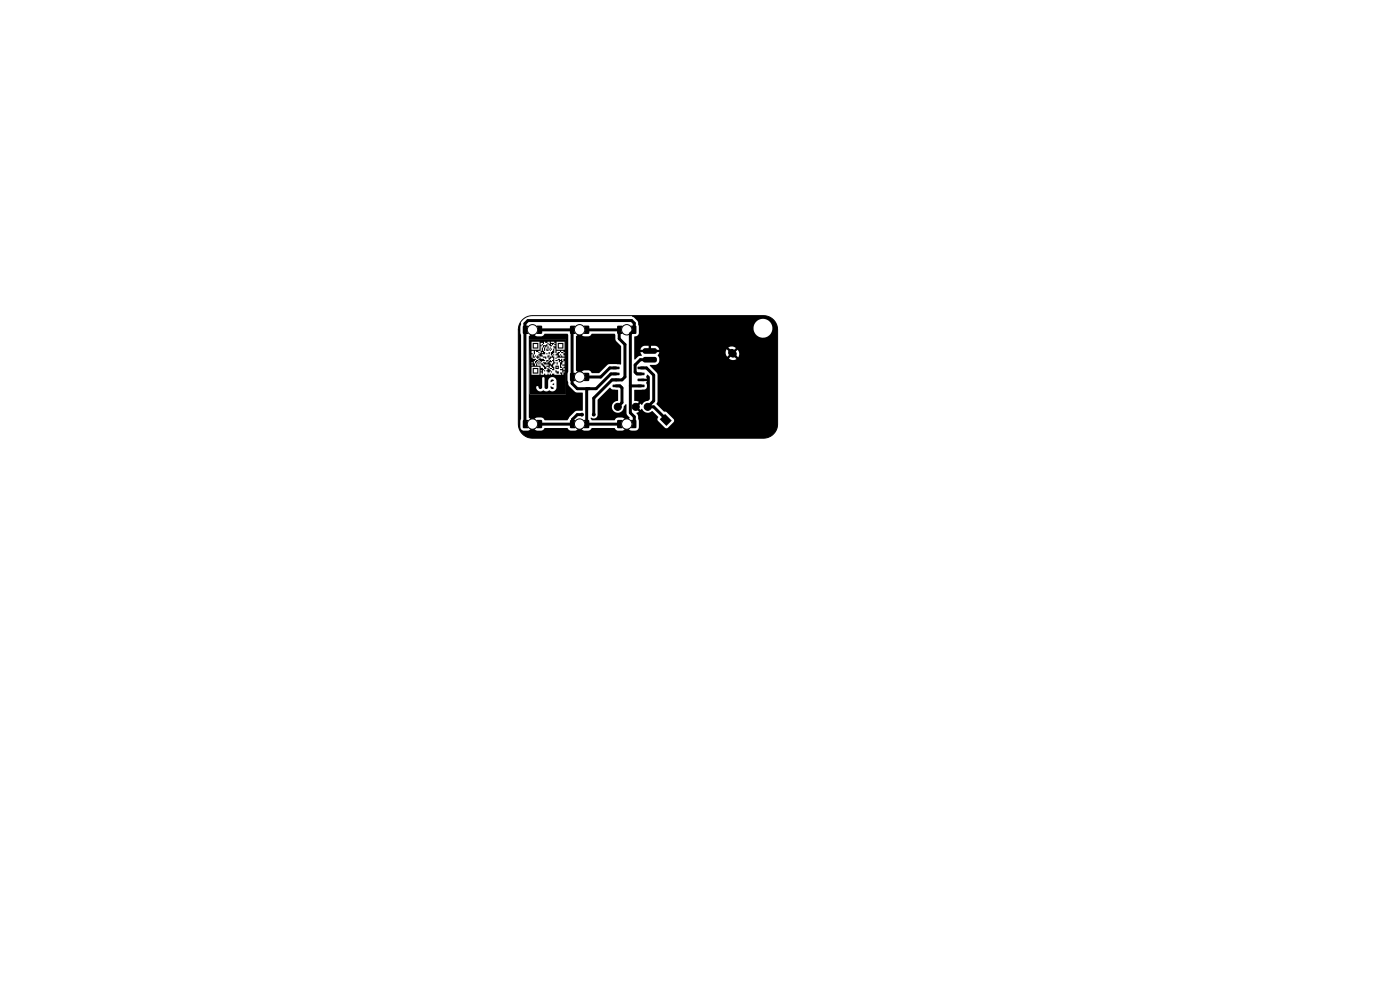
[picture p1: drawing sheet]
<svg xmlns="http://www.w3.org/2000/svg" width="297mm" height="210mm" viewBox="0 0 297 210" stroke-linecap="round" stroke-linejoin="round" font-family="sans-serif">
<g fill="#000" stroke="#000" stroke-width=".21">
<circle cx="123.5" cy="88" r=".3"/>
<circle cx="126" cy="88" r=".3"/>
<circle cx="131.1" cy="86.3" r=".75"/>
<circle cx="134.9" cy="86.3" r=".75"/>
<circle cx="137.4" cy="86.3" r=".75"/>
</g>
<g fill="#000">
<path d="M111 69.2h1.1l-.3 .7 .2 .9-.9 .1-.2-.2zM113 75.2h.2v.4h.3v.3h-.5zM113.5 75.4h.2v.2h-.2zM113.8 69.1h1l.2 .1v1.4l-.1 .2-1.1-.1 .3-.7zM113 78.1h1.2v1.2h-1.2v-.3h1v-.7h-.8v.7h-.2zM113.7 76.4h.5v.2h-.2v.2h-.3v.3h-.2v-.5h.2zM114 76.8h.2v.3h-.2zM114 75.4h.2v.2h.3l-.3 .5-.5-.2v-.3h.3zM113 72.7h1.2v1.2h-1.2v-.2h1v-.7h-.8v.7h-.2zM114.2 77.1h.2v.2h-.2zM114.2 76.6h.2v.2h-.2zM114.2 74.7h.2v.2h-.2z"/>
<path d="M114.5 76.8h.2v.3h-.2zM114.5 75.9h.2v.2h.7v.3h.3v.2h-.8v.2h-.2v-.2h-.2v-.2l-.3-.1v-.2h.3zM114.7 77.1h.5l.2 .5 .5 .2v.5h-.5v-.5l-.5-.2v-.3h-.2zM114.9 73.7h.3v.7l.5 .3v.4l-.8 .1v.2h.3v.2h-.7v-.2h-.3v-.2h.3v-.3h.7v-.2h-.3v.2h-.2v-.5h.2zM114.9 73h.3v.2h-.3zM115.4 78.5h.3v.3h-.3zM115.4 73.7h.3l-.1 .7h-.2zM115.2 75.6h.7v.5h-.2v-.2h-.5zM115.9 74.9h.2v.2h-.2zM115.9 73.9h.2l.3 .5h-.5zM115.2 73.2h.7v-.2h.2v.5h-.2v.2h-.2v-.2h-.3v.2h-.2zM116.1 78.1h.3l.2 .4h.3v.3h-.3v.2h-.4l-.1-.2h-.2v-.3h.2z"/>
<path d="M115.9 76.4h.5v.2h-.3v.2h-.2zM116.1 73.5h.3v.4h-.3zM116.1 72.7h.3v.3h-.3zM116.1 75.4h.5v.2l-.5 .3zM116.4 74.7h.2v.4h-.2zM116.4 73.9h.2v.3h-.2zM116.6 74.2h.3v.2h-.3zM116.6 73.7h.3v.2h-.3zM116.9 78.8h.2v.2h-.2zM116.6 78.1h.5v.2h-.5zM116.9 73.9h.2v.3h-.2zM115.2 76.8h.7v.3h.2v-.3h.3v-.2h.2v-.2h.3l.2 .4h-.5v.3h.3v.2h.2v-.2h.2v-.5h-.2v-.2h.2v-.5h-.4v.2h-.3v.3h-.2v-.5h.2v-.3h.5v-.2h.2v.2h.3v1.2l.2 .1v.2h-.2v.2h-.3v.5h.3v.7h-.5v-.2h.2v-.3h-.2l-.2-.4h-.3v.4h-.2v-.2h-.5v-.2h.5v-.3h-1v-.2h-.2z"/>
<path d="M117.4 73.9l.2 .1v.9h-.3v.2l-.2 .1v.2h-.2v-.7h.2v-.3h.2zM117.4 75.2h.2v.2h-.2zM117.8 78.5h.3v.3h.5v.5h-.5v-.3h-.3zM117.8 75.9h.3v.2h-.3zM118.1 76.8h.2v.5h-.2zM117.8 76.4h.5v.2h-.5zM117.8 77.6h.8v.7h-.8v-.3h.5v-.2h-.2v.2h-.3zM118.3 76.1h.5v.3h.2v-.3h.3v.5h.2v.2h-.2v.5h-.3v.5h.3v.2h-.5v-1.1l.2-.1v-.2h-.2v.2h-.2v-.4h-.3zM118.8 75.2h.2v.2h-.2zM119 74.7h.5v.2h-.5zM118.3 72.7h1.2v1.2h-1.2v-.2h1v-.7h-.7v.7h-.3zM112.2 71.3l.4-.3h.8l.4 .3 1 .1 .4-.2 .4-.4h4.8l.1 8-.1 .5v1.3l.2 1 1.5 1.6 1.5 .2v3.7l-1.5 .1-1.3 1.2-.4 .7-4.8 .1-.4-.5-.4-.1h-.8l-.6 .3h-.3a.71 .71 0 0 1-.9-.4v-16.4l.2 11.5h7.7v-11.5h-7.9z"/>
<path d="M121 69.2h1.1l-.3 .7 .2 .9-.9 .1-.2-.2zM121 79.2h1.1l-.3 .7 .2 .9-.9 .1-.2-.2zM123.8 69.1h1l.2 .1v1.4l-.1 .2-1.1-.1 .3-.7zM122.2 71.3l.4-.3h.8l.4 .3 1 .1 .4-.2 .4-.4h4.8l.1 .3 .1 1.1 1.2 1.2-.1 3.9h-2.6l-2 1.9h-1.5l-.4-.5-.4-.1h-.8l-.6 .3h-.3a.71 .71 0 0 1-.9-.4zM130 77.8h1.4v.4l-1.4 .1zM130 79.1h1.4v.4l-1.4 .1zM131 69.2h1.1l-.3 .7 .2 .9-.9 .1-.2-.2zM133.8 69.1h1l.2 .1v1.4l-.1 .2-1.1-.1 .3-.7zM136.5 74l.3-.1h2.1a.61 .61 0 0 1 .5 .6 .61 .61 0 0 1-.5 .6h-2.1a.64 .64 0 0 1-.3-1.1zM136.5 75.8l.3-.1h2.1a.61 .61 0 0 1 .5 .6 .61 .61 0 0 1-.5 .6h-2.1a.64 .64 0 0 1-.3-1.1zM135.3 79.1h1.4v.4l-1.4 .1zM135.3 77.8h1.4v.4l-1.4 .1z"/>
<path d="M110.4 68.5l.1 .1-.1 .7v1.3l.1 .5v17.7l-.1 .5v1.3l.4 .6 1.2 .2 .6-.4h.8l.4 .3 1 .1 .4-.2 .4-.4h4.7l.5 .4 .3 .2h.9l.6-.4h.8l.4 .3 1 .1 .4-.2 .4-.4h4.7l.5 .4 .3 .2 1-.1 .5-.3h.8l.6 .3h1l.5-.5v-1.5l-.2-1.1-.3-.6 .6-.3-.8-.7v-.5l.8-.8-1-.3-.1-2.2 .2-.1 2-.1 .4-.2 .1-.7-.1-.5 .1-.4h-1.1l-.1-.3 .1-.2h1.1l-.1-.4 .3-.4 .5 .5v4.6l-.4 .4-.9 .4-.4 .5-.3-.3-.7 .7 .7 .7 .3-.3a1.35 1.35 0 0 0 2.2 .5l1.2 1.2-.1 .5v.3l1.6 1.6h.6l1.2-1.3v-.6l-1.5-1.5-.6-.1-1.5-1.6 .2-.6v-5.6l-.2-.4-1.5-1.5 .2-.2h1a1.22 1.22 0 0 0 .5-2.1l.4-.6h-1.7h15.7l.1 .6 .3 .4 .7-.7 .3 .4-.7 .6 .2 .2a1.3 1.3 0 0 0 1.4 0l-.8-.8 .4-.4 .8 .8a1.3 1.3 0 0 0-.1-1.6l-.7 .7-.4-.4 .7-.7a1.3 1.3 0 0 0-1.6-.1l.8 .8-.3 .4-.8-.8-.3 .6h-15.7v-.5h1.7a.96 .96 0 0 0-.9-.8h-.9v.7h-.5v-.7l-1.3 .1-.4 .7h1.6v.5h-1.6l.2 .8-.6 .1-.7 .6h-.2l-.1-4.7 .9-.5 .1-1.5h24.4a2 2 0 0 0 2.8 2 2 2 0 0 0 .4-3.4 2 2 0 0 0-3.2 1.1v.3h-24.4l-.2-1.3-1.2-1.2h27.9l.9 .1 1 .6 .8 1 .3 1.3v20l-.2 .9-.3 .6-.5 .6-.8 .6-1.2 .3h-49l-1.3-.3-.8-.6-.7-.9-.2-1v-20.2zM111 89.2h1.1l-.3 .7 .2 .9-.9 .1-.2-.2zM113.8 89.1h1l.2 .1v1.4l-.1 .2-1.1-.1 .3-.7zM116.8 81.9l.7 .4a.38 .38 0 0 1-.4 .2 .38 .38 0 0 1-.3-.3zM116.9 80.6a.37 .37 0 0 1 .6 .1l-.7 .4zM117.1 81.5l.4-.2 .1 .4zM112.2 72.1h7.9v11.5h-7.7l-.1-1.5h1.4l.1 .2a.89 .89 0 0 0 .6 .7 .89 .89 0 0 0 .9-.2 .91 .91 0 0 0 1.2 0 .89 .89 0 0 0 1 .2 .89 .89 0 0 0 .6-.9v-1.3a.89 .89 0 0 0-1-.8 .89 .89 0 0 0-.8 .9v1.3a.38 .38 0 0 1-.4 .3 .38 .38 0 0 1-.4-.3v-2a.25 .25 0 0 0-.3-.2 .25 .25 0 0 0-.2 .2v2a.42 .42 0 0 1-.5 .3 .42 .42 0 0 1-.3-.5l-.2-.1-.3 .2h-1.4v-4.1h.5v1.5h1.7v-.7h.4v-.3h-.2v.3h-.2v-1h-1.7v.2h-.5v-.4h.7v-.3h-.2v.3h-.5v-.5h.7v-.3h-.2v.3h-.5l-.1-2.7h.6v.5h.2v.2l-.2 .1v.7h.2v.2h.7v.3h-.2v.2h-.3v.5h.3v.5h.2v-.5h.3v.5h.7v.4h.5v.3h.2v.2h-.2v.8h-.3v-.3h-.2v.5h.7v-.2h.3v.2h.4l.1-.2h.2v.2h.2v-.2h.3v.2h.2v-.2h.5v.2h1.4v-.2h-.2v-.3h.5v.5h.2v-.5h.3v-.2h-.3v.2h-.2v-.5h-.5v-.2h.5v-.2l.2-.1v.5h.3v-.5h-.3v-.2h.3v-.2h-.5v-.3h.5v-.7h-.3v-.5h.3v-.2h-1.7v-.3h.2v-.2h-.5v-.2h.3v-.3h.2v-.2h.5v.2h-.2v.5h.2v.2h.2l.1-.2h.2v.2h.5v-.2h-.3v-.5h.3v-.2h-.3v-.3h-.5v.3h-.2v-.3h-.7v.5h-.3v-1h-.2v-.2h-.2l-.1-.2h.5v-.3h-.2v-.2h.2v-.3h.3v1.5h1.7v-1.7h-1.7v.2h-.5v-.2h-.7v.2l.7 .1-.3 .4h-.2v-.2h-.2v.2h.2v.3h-.5v-.3h-.2v-.2h.2v-.5h-.5v.2h-.4v-.2h-.3v.5h-.2v-.3h-.5v.5h.2v.3h-.2v.9h-.5v.3h-.5v-.3h-.2v.7l-.2 .1-.1-.8h-1v-1.7h.6v1.5h1.7v-1.7h-1.7v.2h-.6zM121 89.2h1.1l-.3 .7 .2 .9-.9 .1-.2-.2zM123.8 89.1h1l.2 .1v1.4l-.1 .2-1.1-.1 .3-.7zM123.8 79.1h1l.2 .1v1.4l-.1 .2-1.1-.1 .3-.7zM129.3 82.3l.7 .3 1.1 .1v2.2a1.43 1.43 0 0 0-1.2 1.9 1.28 1.28 0 0 0 1.5 .7 1.28 1.28 0 0 0 .9-1.3l.6-.4v2l.7 .8-.2 .3h-.4a.77 .77 0 0 1-.9-.3h-1.1l-.7 .6h-4.7l-.3-.4 .1-.2a.88 .88 0 0 0 1.4-.6v-3.2zM130 80.4l1.4-.1v.5l-1.4 .1z"/>
<path d="M130 81.6h1.4v.4l-1.4 .1zM131 89.2h1.1l-.3 .7 .2 .9-.9 .1-.2-.2zM133.8 89.1h1l.2 .1v1.4l-.1 .2-1.1-.1 .3-.7zM135.3 81.6h1.4v.4l-1.4 .1zM135.3 80.4l1.4-.1v.5l-1.4 .1zM140 88.9l1.1-1.1 1.4 1.4-1.1 1.2z"/>
</g>
<path d="M155.2 74.8l.3 .3" fill="none" stroke="#000" stroke-width="1.6"/>
<path d="M114.6 70h6.7M121.4 69.9v11.5l1.1 1.1h4l3.1-3.2h1.1M121.4 69.9l-.1 .1M124.6 70l6.8-.1v2l1.2 1.2v6.9l-.7 .6h-2.1l-3.8 3.9v3.5M130.7 78h-1.3l-2 2h-2.8M136 78h1.2l1.5 1.6v5.4l-1.3 1.3h1.3l2.5 2.6v.2M137.9 76.3h-2l-1.2 1.1v1.5l.4 .4h.9M111.4 89.9v-21.3l.6-.6h22l.6 .6v1.4l-.9 .8v16.8l.9 .8v1.6M123.5 88h-1l-1 1v.8l-.2 .2h-6.7M124.5 82.5v7.4h6.9M130.7 81.9h.8l.4 .4v3.1l-.8 .9M133.7 81.9h2.3" fill="none" stroke="#000" stroke-width=".63"/>
<g fill="none" stroke="#000" stroke-width=".21">
<path d="M110.8 67.8a3 3 0 0 1 2.2-.8h49a3 3 0 0 1 3 3v20a3 3 0 0 1-3 3h-49a3 3 0 0 1-3-3v-20a3 3 0 0 1 .8-2.2z"/>
<circle cx="113" cy="70" r="1.1"/>
<circle cx="123" cy="80" r="1.1"/>
<circle cx="123" cy="70" r="1.1"/>
<circle cx="133" cy="70" r="1.1"/>
<circle cx="113" cy="90" r="1.1"/>
<circle cx="123" cy="90" r="1.1"/>
<circle cx="133" cy="90" r="1.1"/>
</g>
</svg>
